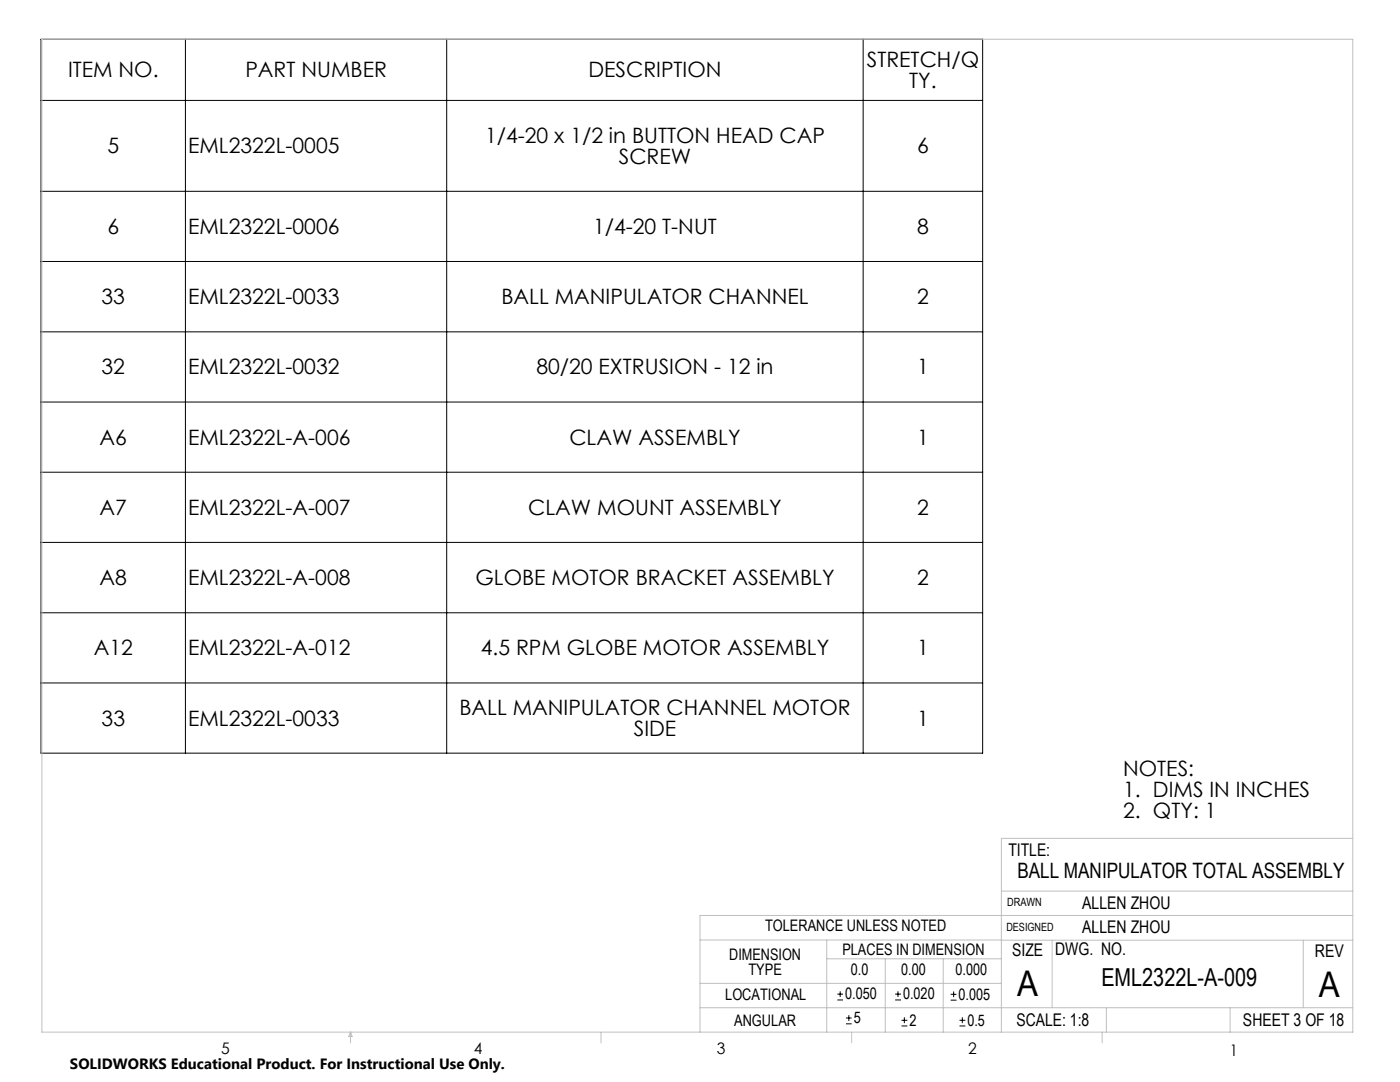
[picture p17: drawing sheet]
<svg xmlns="http://www.w3.org/2000/svg" width="279mm" height="216mm" viewBox="0 0 279 216" stroke-linecap="round" stroke-linejoin="round" font-family="sans-serif">
<defs><g id="words">
<g font-size="7.1">
<text x="203" y="198.7">A</text>
<text x="263.2" y="198.9">A</text>
</g>
<text font-size="4.9" x="219.8" y="196.7">EML2322L-A-009</text>
<g font-size="4.2">
<text x="13.6" y="15.5">ITEM NO.</text>
<text x="49" y="15.5">PART NUMBER</text>
<text x="117.4" y="15.5">DESCRIPTION</text>
<text x="173" y="13.4">STRETCH/Q</text>
<text x="181.5" y="17.5">TY.</text>
<text x="96.8" y="28.6">1/4-20 x 1/2 in BUTTON HEAD CAP</text>
<text x="21.4" y="30.6">5</text>
<text x="37.5" y="30.6">EML2322L-0005</text>
<text x="123.5" y="32.7">SCREW</text>
<text x="183" y="30.6">6</text>
<text x="21.4" y="46.7">6</text>
<text x="37.5" y="46.7">EML2322L-0006</text>
<text x="118.4" y="46.7">1/4-20 T-NUT</text>
<text x="183" y="46.7">8</text>
<text x="20.3" y="60.7">33</text>
<text x="37.5" y="60.7">EML2322L-0033</text>
<text x="100.1" y="60.7">BALL MANIPULATOR CHANNEL</text>
<text x="183" y="60.7">2</text>
<text x="20.3" y="74.7">32</text>
<text x="37.5" y="74.7">EML2322L-0032</text>
<text x="107.1" y="74.7">80/20 EXTRUSION - 12 in</text>
<text x="183" y="74.7">1</text>
<text x="19.9" y="88.7">A6</text>
<text x="37.5" y="88.7">EML2322L-A-006</text>
<text x="113.6" y="88.7">CLAW ASSEMBLY</text>
<text x="183" y="88.7">1</text>
<text x="19.9" y="102.7">A7</text>
<text x="37.5" y="102.7">EML2322L-A-007</text>
<text x="105.4" y="102.7">CLAW MOUNT ASSEMBLY</text>
<text x="183" y="102.7">2</text>
<text x="19.9" y="116.8">A8</text>
<text x="37.5" y="116.8">EML2322L-A-008</text>
<text x="94.9" y="116.8">GLOBE MOTOR BRACKET ASSEMBLY</text>
<text x="183" y="116.8">2</text>
<text x="18.7" y="130.8">A12</text>
<text x="37.5" y="130.8">EML2322L-A-012</text>
<text x="95.9" y="130.8">4.5 RPM GLOBE MOTOR ASSEMBLY</text>
<text x="183" y="130.8">1</text>
<text x="91.7" y="142.7">BALL MANIPULATOR CHANNEL MOTOR</text>
<text x="20.3" y="144.8">33</text>
<text x="37.5" y="144.8">EML2322L-0033</text>
<text x="126.5" y="146.8">SIDE</text>
<text x="183" y="144.8">1</text>
<text x="224.2" y="154.8">NOTES:</text>
<text x="224.2" y="158.9">1. DIMS IN INCHES</text>
<text x="224.2" y="163.1">2. QTY: 1</text>
<text x="203" y="175.1">BALL MANIPULATOR TOTAL ASSEMBLY</text>
</g>
<g font-size="3.5">
<text x="201.2" y="170.7">TITLE:</text>
<text x="216" y="181.4">ALLEN ZHOU</text>
<text x="202" y="190.7">SIZE</text>
<text x="210.6" y="190.6">DWG. NO.</text>
<text x="216" y="186.2">ALLEN ZHOU</text>
<text x="262.4" y="190.9">REV</text>
<text x="202.9" y="204.6">SCALE: 1:8</text>
<text x="248.1" y="204.6">SHEET 3 OF 18</text>
</g>
<g font-size="3.2">
<text x="152.7" y="185.7">TOLERANCE UNLESS NOTED</text>
<text x="145.5" y="191.5">DIMENSION</text>
<text x="168.1" y="190.5">PLACES IN DIMENSION</text>
<text x="149.4" y="194.6">TYPE</text>
<text x="169.8" y="194.6">0.0</text>
<text x="179.8" y="194.6">0.00</text>
<text x="190.7" y="194.6">0.000</text>
<text x="144.7" y="199.6">LOCATIONAL</text>
<text x="168.7" y="199.4">0.050</text>
<text x="180.2" y="199.4">0.020</text>
<text x="191.3" y="199.5">0.005</text>
<text x="146.5" y="204.6">ANGULAR</text>
<text x="170.4" y="204.2">5</text>
<text x="181.5" y="204.6">2</text>
<text x="193.1" y="204.6">0.5</text>
<text x="44.2" y="210.4">5</text>
<text x="94.6" y="210.3">4</text>
<text x="143.1" y="210.4">3</text>
<text x="193.2" y="210.3">2</text>
<text x="245.4" y="210.6">1</text>
</g>
<text font-size="3" x="14" y="213.3">SOLIDWORKS Educational Product. For Instructional Use Only.</text>
<g font-size="2.3">
<text x="200.8" y="185.7">DESIGNED</text>
<text x="201" y="180.9">DRAWN</text>
</g>
</g></defs>
<g fill="none" stroke="#000" stroke-width=".2">
<path d="M8.2 7.8h187.9v142.5h-187.9zM37 7.8v142.5M89.1 7.8v142.5M172.3 7.8v142.5M8.2 38.2h187.9M8.2 20h187.9M8.2 52.2h187.9M8.2 66.2h187.9M8.2 80.2h187.9M8.2 94.2h187.9M8.2 108.2h187.9M8.2 122.3h187.9"/>
<path d="M8.2 136.3h187.9M167.1 199.5h1.1M167.1 198.4h1.1M167.7 197.8v1.1M178.6 199.5h1.2M178.6 198.4h1.2M179.2 197.8v1.1M189.7 199.6h1.2M189.7 198.4h1.2M190.3 197.8v1.2M168.8 204.3h1.2M168.8 203.1h1.2"/>
<path d="M169.4 202.6v1.1M179.9 204.7h1.2M179.9 203.6h1.2M180.5 203v1.2M191.5 204.7h1.2M191.5 203.6h1.2M192.1 203v1.2"/>
</g>
<g fill="none" stroke="#c0c0c0" stroke-width=".2">
<path d="M8.4 7.8h261.6v198.2h-261.6zM199.8 177.8h70.2M270 167.3h-70.2v38.7M139.7 187.6h60.2M139.7 196.2h60.1M165 187.6v18.4M165 191.3h34.8M176.7 191.3v14.7M188.2 191.3v14.7M199.8 187.6h70.2M210 187.6v13.5M260.1 187.6v13.5"/>
<path d="M270 182.7h-130.3v23.3M70 206v2.1M70 206l.3 .8h-.7zM119.9 206v2.1M139.7 201.1h130.3M170 206v2.1M220 206v2.1M220.8 201.1v4.9M245.5 201.1v4.9"/>
</g>
<use href="#words"/>
</svg>
